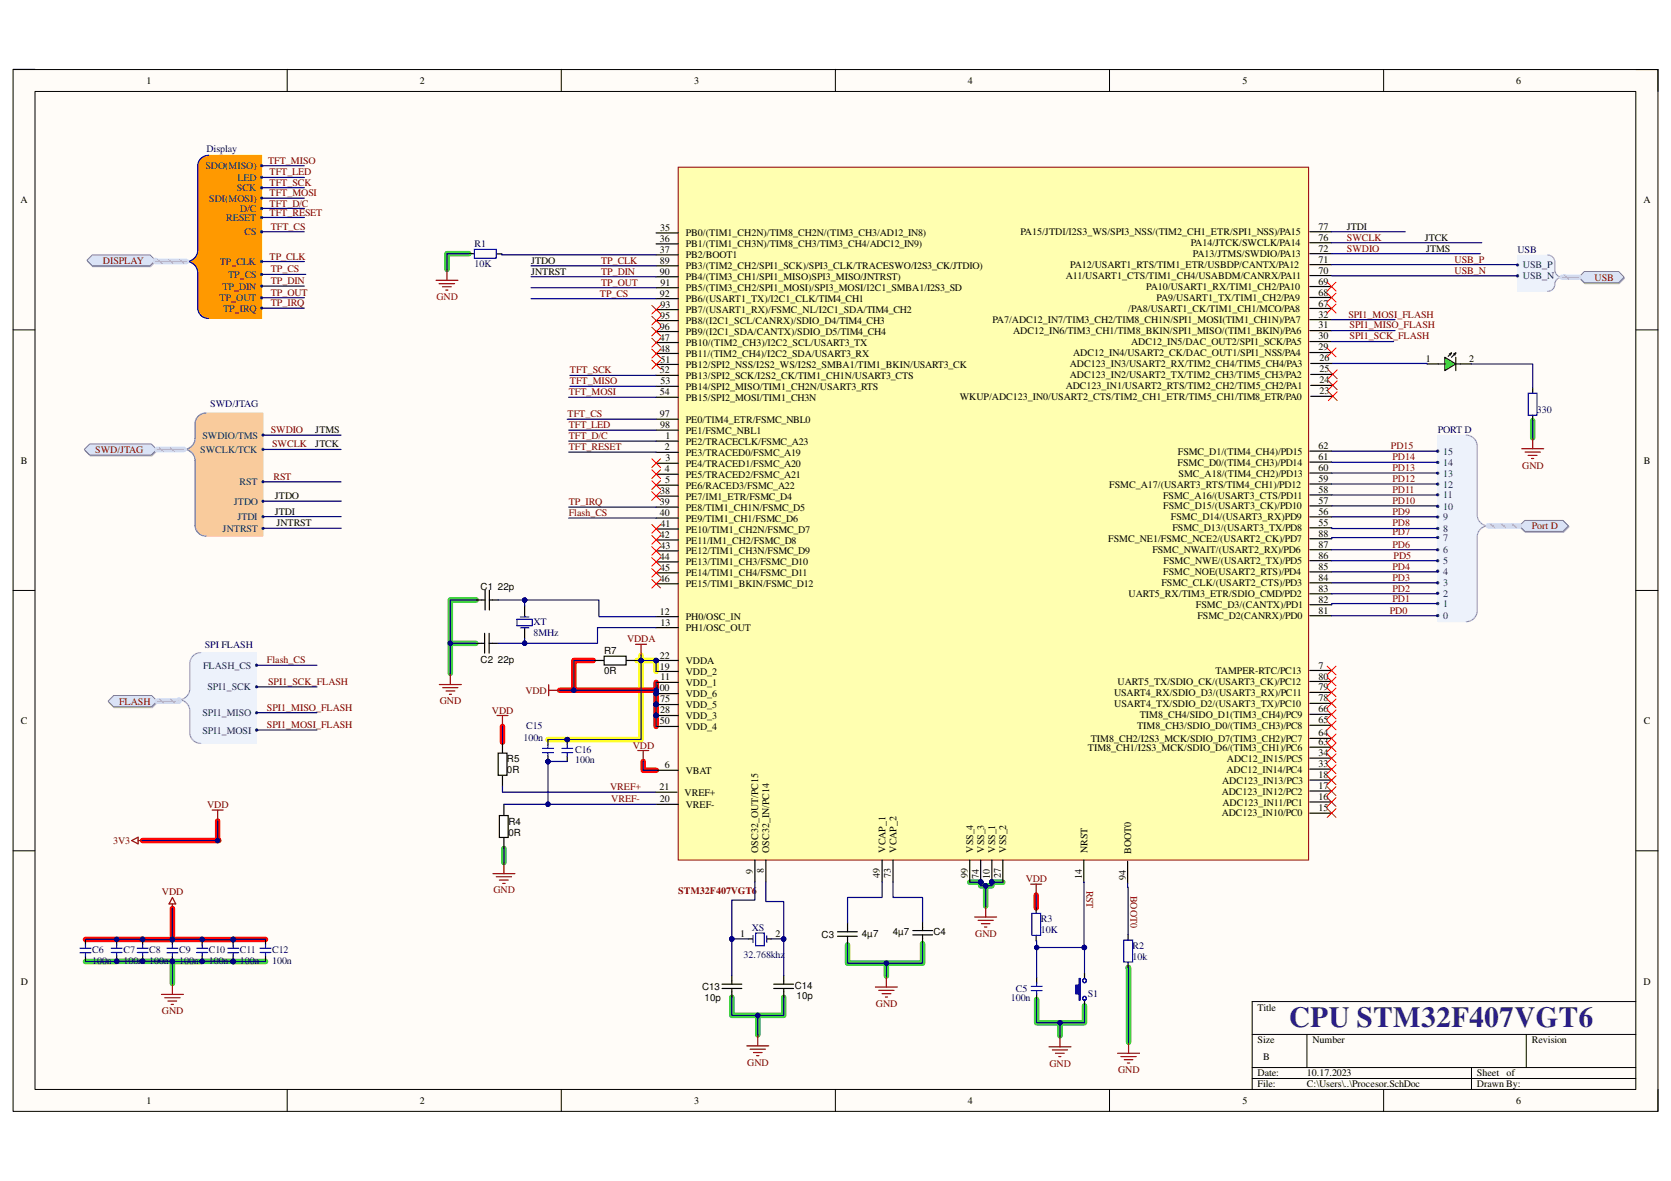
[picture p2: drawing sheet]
<svg xmlns="http://www.w3.org/2000/svg" width="297mm" height="210mm" viewBox="0 0 297 210" stroke-linecap="round" stroke-linejoin="round" font-family="sans-serif">
<defs><g id="words">
<text font-size="5.3" fill="#351c75" x="229.1" y="182.6">CPU STM32F407VGT6</text>
<g font-size="1.8">
<text x="26" y="14.9">1</text>
<text x="74.6" y="14.9">2</text>
<text x="123.4" y="14.9">3</text>
<text x="172" y="14.9">4</text>
<text x="220.8" y="14.9">5</text>
<text x="269.5" y="14.9">6</text>
<text x="3.6" y="36.1">A</text>
<text x="117.3" y="41">35</text>
<text x="121.9" y="42">PB0/(TIM1_CH2N)/TIM8_CH2N/(TIM3_CH3/AD12_IN8)</text>
<text x="181.4" y="41.8">PA15/JTDI/I2S3_WS/SPI3_NSS/(TIM2_CH1_ETR/SPI1_NSS)/PA15</text>
<text x="234.4" y="40.9">77</text>
<text x="239.4" y="40.9">JTDI</text>
<text x="292.1" y="36.1">A</text>
<text x="94.4" y="46.9">JTDO</text>
<text x="117.3" y="46.9">89</text>
<text x="117.3" y="43">36</text>
<text x="117.3" y="45">37</text>
<text x="121.9" y="43.9">PB1/(TIM1_CH3N)/TIM8_CH3/TIM3_CH4/ADC12_IN9)</text>
<text x="121.9" y="45.9">PB2/BOOT1</text>
<text x="121.9" y="47.9">PB3/(TIM2_CH2/SPI1_SCK)/SPI3_CLK/TRACESWO/I2S3_CK/JTDIO)</text>
<text x="190.2" y="47.7">PA12/USART1_RTS/TIM1_ETR/USBDP/CANTX/PA12</text>
<text x="211.7" y="43.8">PA14/JTCK/SWCLK/PA14</text>
<text x="212" y="45.7">PA13/JTMS/SWDIO/PA13</text>
<text x="234.4" y="44.7">72</text>
<text x="234.4" y="42.8">76</text>
<text x="234.4" y="46.7">71</text>
<text x="253.3" y="42.8">JTCK</text>
<text x="253.5" y="44.7">JTMS</text>
<text x="94.4" y="48.9">JNTRST</text>
<text x="117.3" y="52.7">92</text>
<text x="117.3" y="48.9">90</text>
<text x="117.4" y="50.8">91</text>
<text x="121.9" y="53.7">PB6/(USART1_TX)/I2C1_CLK/TIM4_CH1</text>
<text x="121.9" y="51.8">PB5/(TIM3_CH2/SPI1_MOSI)/SPI3_MOSI/I2C1_SMBA1/I2S3_SD</text>
<text x="121.9" y="49.8">PB4/(TIM3_CH1/SPI1_MISO)SPI3_MISO/JNTRST)</text>
<text x="189.4" y="49.6">A11/USART1_CTS/TIM1_CH4/USABDM/CANRX/PA11</text>
<text x="203.7" y="51.6">PA10/USART1_RX/TIM1_CH2/PA10</text>
<text x="205.6" y="53.5">PA9/USART1_TX/TIM1_CH2/PA9</text>
<text x="234.4" y="48.6">70</text>
<text x="234.4" y="52.5">68</text>
<text x="234.4" y="50.6">69</text>
<text x="117.3" y="58.6">96</text>
<text x="117.3" y="56.6">95</text>
<text x="117.4" y="54.7">93</text>
<text x="121.9" y="59.6">PB9/(I2C1_SDA/CANTX)/SDIO_D5/TIM4_CH4</text>
<text x="121.9" y="57.6">PB8/(I2C1_SCL/CANRX)/SDIO_D4/TIM4_CH3</text>
<text x="121.9" y="55.7">PB7/(USART1_RX)/FSMC_NL/I2C1_SDA/TIM4_CH2</text>
<text x="176.4" y="57.4">PA7/ADC12_IN7/TIM3_CH2/TIM8_CH1N/SPI1_MOSI(TIM1_CH1N)/PA7</text>
<text x="180.1" y="59.4">ADC12_IN6/TIM3_CH1/TIM8_BKIN/SPI1_MISO/(TIM1_BKIN)/PA6</text>
<text x="200.6" y="55.5">/PA8/USART1_CK/TIM1_CH1/MCO/PA8</text>
<text x="234.4" y="54.5">67</text>
<text x="234.4" y="58.4">31</text>
<text x="234.4" y="56.4">32</text>
<text x="117.3" y="60.5">47</text>
<text x="117.3" y="62.5">48</text>
<text x="117.4" y="64.4">51</text>
<text x="121.9" y="61.5">PB10/(TIM2_CH3)/I2C2_SCL/USART3_TX</text>
<text x="121.9" y="63.5">PB11/(TIM2_CH4)/I2C2_SDA/USART3_RX</text>
<text x="121.9" y="65.4">PB12/SPI2_NSS/I2S2_WS/I2S2_SMBA1/TIM1_BKIN/USART3_CK</text>
<text x="190.2" y="65.2">ADC123_IN3/USART2_RX/TIM2_CH4/TIM5_CH4/PA3</text>
<text x="190.8" y="63.2">ADC12_IN4/USART2_CK/DAC_OUT1/SPI1_NSS/PA4</text>
<text x="201.1" y="61.3">ADC12_IN5/DAC_OUT2/SPI1_SCK/PA5</text>
<text x="234.4" y="62.3">29</text>
<text x="234.4" y="60.3">30</text>
<text x="234.6" y="64.2">26</text>
<text x="253.4" y="64.3">1</text>
<text x="261.2" y="64.3">2</text>
<text x="117.3" y="70.3">54</text>
<text x="117.3" y="66.4">52</text>
<text x="117.4" y="68.3">53</text>
<text x="121.9" y="71.2">PB15/SPI2_MOSI/TIM1_CH3N</text>
<text x="121.9" y="69.3">PB14/SPI2_MISO/TIM1_CH2N/USART3_RTS</text>
<text x="121.9" y="67.4">PB13/SPI2_SCK/I2S2_CK/TIM1_CH1N/USART3_CTS</text>
<text x="170.6" y="71.1">WKUP/ADC123_IN0/USART2_CTS/TIM2_CH1_ETR/TIM5_CH1/TIM8_ETR/PA0</text>
<text x="189.4" y="69.1">ADC123_IN1/USART2_RTS/TIM2_CH2/TIM5_CH2/PA1</text>
<text x="190.2" y="67.1">ADC123_IN2/USART2_TX/TIM2_CH3/TIM5_CH3/PA2</text>
<text x="234.6" y="66.2">25</text>
<text x="234.6" y="68.1">24</text>
<text x="234.6" y="70.1">23</text>
<text x="56" y="77">JTMS</text>
<text x="117.3" y="74.2">97</text>
<text x="117.3" y="76.1">98</text>
<text x="121.9" y="77.1">PE1/FSMC_NBL1</text>
<text x="121.9" y="75.1">PE0/TIM4_ETR/FSMC_NBL0</text>
<text x="3.7" y="82.4">B</text>
<text x="56" y="79.5">JTCK</text>
<text x="118.2" y="80">2</text>
<text x="118.2" y="83.9">4</text>
<text x="118.3" y="82">3</text>
<text x="118.3" y="78.1">1</text>
<text x="121.9" y="79">PE2/TRACECLK/FSMC_A23</text>
<text x="121.9" y="81">PE3/TRACED0/FSMC_A19</text>
<text x="121.9" y="82.9">PE4/TRACED1/FSMC_A20</text>
<text x="209.3" y="82.8">FSMC_D0/(TIM4_CH3)/PD14</text>
<text x="209.4" y="80.8">FSMC_D1/(TIM4_CH4)/PD15</text>
<text x="234.4" y="79.8">62</text>
<text x="234.4" y="81.8">61</text>
<text x="234.4" y="83.7">60</text>
<text x="292.2" y="82.4">B</text>
<text x="48.8" y="88.7">JTDO</text>
<text x="117.3" y="89.8">39</text>
<text x="117.3" y="87.8">38</text>
<text x="118.2" y="85.9">5</text>
<text x="121.9" y="84.9">PE5/TRACED2/FSMC_A21</text>
<text x="121.9" y="86.8">PE6/RACED3/FSMC_A22</text>
<text x="121.9" y="88.8">PE7/IM1_ETR/FSMC_D4</text>
<text x="197.2" y="86.7">FSMC_A17/(USART3_RTS/TIM4_CH1)/PD12</text>
<text x="206.8" y="88.6">FSMC_A16/(USART3_CTS/PD11</text>
<text x="209.5" y="84.7">SMC_A18/(TIM4_CH2)/PD13</text>
<text x="234.4" y="85.7">59</text>
<text x="234.4" y="87.6">58</text>
<text x="234.4" y="89.6">57</text>
<text x="48.8" y="91.5">JTDI</text>
<text x="49.1" y="93.6">JNTRST</text>
<text x="117.3" y="91.7">40</text>
<text x="117.3" y="95.6">42</text>
<text x="117.4" y="93.7">41</text>
<text x="121.9" y="90.8">PE8/TIM1_CH1N/FSMC_D5</text>
<text x="121.9" y="92.7">PE9/TIM1_CH1/FSMC_D6</text>
<text x="121.9" y="94.7">PE10/TIM1_CH2N/FSMC_D7</text>
<text x="206.8" y="90.6">FSMC_D15/(USART3_CK)/PD10</text>
<text x="208.1" y="92.5">FSMC_D14/(USART3_RX)PD9</text>
<text x="208.4" y="94.4">FSMC_D13/(USART3_TX/PD8</text>
<text x="234.4" y="93.5">55</text>
<text x="234.4" y="91.5">56</text>
<text x="234.4" y="95.4">88</text>
<text x="117.3" y="99.5">44</text>
<text x="117.3" y="101.5">45</text>
<text x="117.4" y="97.6">43</text>
<text x="121.9" y="96.6">PE11/IM1_CH2/FSMC_D8</text>
<text x="121.9" y="98.6">PE12/TIM1_CH3N/FSMC_D9</text>
<text x="121.9" y="100.5">PE13/TIM1_CH3/FSMC_D10</text>
<text x="197" y="96.4">FSMC_NE1/FSMC_NCE2/(USART2_CK)/PD7</text>
<text x="204.8" y="98.3">FSMC_NWAIT/(USART2_RX)/PD6</text>
<text x="206.8" y="100.3">FSMC_NWE/(USART2_TX)/PD5</text>
<text x="234.4" y="99.3">86</text>
<text x="234.4" y="101.3">85</text>
<text x="234.4" y="97.4">87</text>
<text x="117.3" y="103.4">46</text>
<text x="121.9" y="102.4">PE14/TIM1_CH4/FSMC_D11</text>
<text x="121.9" y="104.4">PE15/TIM1_BKIN/FSMC_D12</text>
<text x="200.6" y="106.1">UART5_RX/TIM3_ETR/SDIO_CMD/PD2</text>
<text x="206.5" y="104.2">FSMC_CLK/(USART2_CTS)/PD3</text>
<text x="206.8" y="102.2">FSMC_NOE(USART2_RTS)/PD4</text>
<text x="234.4" y="107.1">82</text>
<text x="234.4" y="103.2">84</text>
<text x="234.4" y="105.2">83</text>
<text x="117.3" y="109.3">12</text>
<text x="117.4" y="111.2">13</text>
<text x="121.9" y="110.2">PH0/OSC_IN</text>
<text x="121.9" y="112.2">PH1/OSC_OUT</text>
<text x="212.6" y="108.1">FSMC_D3/(CANTX)/PD1</text>
<text x="212.8" y="110">FSMC_D2(CANRX)/PD0</text>
<text x="234.4" y="109.1">81</text>
<text x="117.3" y="119">19</text>
<text x="117.3" y="117.1">22</text>
<text x="121.9" y="120">VDD_2</text>
<text x="121.9" y="118">VDDA</text>
<text x="216.1" y="119.8">TAMPER-RTC/PC13</text>
<text x="234.4" y="118.8">7</text>
<text x="116.4" y="122.9">100</text>
<text x="117.3" y="124.8">75</text>
<text x="117.4" y="120.9">11</text>
<text x="121.9" y="121.9">VDD_1</text>
<text x="121.9" y="125.8">VDD_5</text>
<text x="121.9" y="123.9">VDD_6</text>
<text x="198" y="123.7">USART4_RX/SDIO_D3/(USART3_RX)/PC11</text>
<text x="198.1" y="125.6">USART4_TX/SDIO_D2/(USART3_TX)/PC10</text>
<text x="198.7" y="121.8">UART5_TX/SDIO_CK/(USART3_CK)/PC12</text>
<text x="234.4" y="124.7">78</text>
<text x="234.4" y="120.8">80</text>
<text x="234.4" y="122.7">79</text>
<text x="3.7" y="128.7">C</text>
<text x="117.3" y="128.7">50</text>
<text x="117.3" y="126.8">28</text>
<text x="121.9" y="127.8">VDD_3</text>
<text x="121.9" y="129.7">VDD_4</text>
<text x="193.9" y="131.9">TIM8_CH2/I2S3_MCK/SDIO_D7(TIM3_CH2)/PC7</text>
<text x="202.1" y="129.5">TIM8_CH3/SDIO_D0/(TIM3_CH3)/PC8</text>
<text x="202.6" y="127.6">TIM8_CH4/SIDO_D1(TIM3_CH4)/PC9</text>
<text x="234.4" y="130.9">64</text>
<text x="234.4" y="126.6">66</text>
<text x="234.4" y="128.6">65</text>
<text x="292.2" y="128.7">C</text>
<text x="118.2" y="136.6">6</text>
<text x="121.9" y="137.5">VBAT</text>
<text x="193.4" y="133.4">TIM8_CH1/I2S3_MCK/SDIO_D6/(TIM3_CH1)/PC6</text>
<text x="218" y="137.3">ADC12_IN14/PC4</text>
<text x="218.1" y="135.4">ADC12_IN15/PC5</text>
<text x="234.4" y="132.5">63</text>
<text x="234.4" y="134.4">34</text>
<text x="234.4" y="136.4">33</text>
<text x="117.3" y="140.5">21</text>
<text x="117.3" y="142.6">20</text>
<text x="121.7" y="141.4">VREF+</text>
<text x="121.9" y="143.6">VREF-</text>
<text x="217.2" y="141.2">ADC123_IN12/PC2</text>
<text x="217.3" y="139.3">ADC123_IN13/PC3</text>
<text x="217.3" y="143.2">ADC123_IN11/PC1</text>
<text x="234.4" y="138.3">18</text>
<text x="234.4" y="142.2">16</text>
<text x="234.4" y="140.3">17</text>
<text x="217.2" y="145.1">ADC123_IN10/PC0</text>
<text x="234.4" y="144.1">15</text>
<text x="133.8" y="155.3" transform="rotate(-90 133.8 155.3)">9</text>
<text x="134.8" y="151.6" transform="rotate(-90 134.8 151.6)">OSC32_OUT/PC15</text>
<text x="135.8" y="155.2" transform="rotate(-90 135.8 155.2)">8</text>
<text x="136.7" y="151.6" transform="rotate(-90 136.7 151.6)">OSC32_IN/PC14</text>
<text x="157.4" y="151.6" transform="rotate(-90 157.4 151.6)">VCAP_1</text>
<text x="159.3" y="151.6" transform="rotate(-90 159.3 151.6)">VCAP_2</text>
<text x="173" y="151.6" transform="rotate(-90 173 151.6)">VSS_4</text>
<text x="175" y="151.6" transform="rotate(-90 175 151.6)">VSS_3</text>
<text x="176.9" y="151.6" transform="rotate(-90 176.9 151.6)">VSS_1</text>
<text x="178.9" y="151.6" transform="rotate(-90 178.9 151.6)">VSS_2</text>
<text x="193.3" y="151.6" transform="rotate(-90 193.3 151.6)">NRST</text>
<text x="201.1" y="151.7" transform="rotate(-90 201.1 151.7)">BOOT0</text>
<text x="156.4" y="156.1" transform="rotate(-90 156.4 156.1)">49</text>
<text x="158.4" y="156.1" transform="rotate(-90 158.4 156.1)">73</text>
<text x="172" y="156.1" transform="rotate(-90 172 156.1)">99</text>
<text x="174" y="156.2" transform="rotate(-90 174 156.2)">74</text>
<text x="175.9" y="156.2" transform="rotate(-90 175.9 156.2)">10</text>
<text x="177.9" y="156.1" transform="rotate(-90 177.9 156.1)">27</text>
<text x="192.3" y="156.2" transform="rotate(-90 192.3 156.2)">14</text>
<text x="200.1" y="156.3" transform="rotate(-90 200.1 156.3)">94</text>
<text x="131.6" y="166.5">1</text>
<text x="137.9" y="166.5">2</text>
<text x="3.7" y="175">D</text>
<text x="223.6" y="179.6">Title</text>
<text x="292.1" y="175">D</text>
<text x="223.6" y="185.5">Size</text>
<text x="233.3" y="185.5">Number</text>
<text x="272.3" y="185.5">Revision</text>
<text x="223.6" y="191.3">Date:</text>
<text x="224.5" y="188.4">B</text>
<text x="232.3" y="191.3">10.17.2023</text>
<text x="262.5" y="191.3">Sheet</text>
<text x="267.8" y="191.3">of</text>
<text x="26" y="196.2">1</text>
<text x="74.6" y="196.2">2</text>
<text x="123.4" y="196.2">3</text>
<text x="172" y="196.2">4</text>
<text x="220.8" y="196.2">5</text>
<text x="223.6" y="193.3">File:</text>
<text x="232.3" y="193.3">C:\Users\..\Procesor.SchDoc</text>
<text x="262.5" y="193.3">Drawn By:</text>
<text x="269.5" y="196.2">6</text>
</g>
<g font-size="1.8" fill="#000080">
<text x="36.7" y="27.1">Display</text>
<text x="84.3" y="47.5">10K</text>
<text x="84.3" y="44">R1</text>
<text x="269.7" y="45">USB</text>
<text x="37.4" y="72.4">SWD/JTAG</text>
<text x="255.6" y="77">PORT D</text>
<text x="273.2" y="73.4">330</text>
<text x="94.8" y="113">8MHz</text>
<text x="94.8" y="111.1">XT</text>
<text x="36.4" y="115.2">SPI FLASH</text>
<text x="93" y="131.8">100n</text>
<text x="93.5" y="129.5">C15</text>
<text x="102.2" y="135.7">100n</text>
<text x="102.2" y="133.9">C16</text>
<text x="133.6" y="165.5">XS</text>
<text x="185" y="165.9">10K</text>
<text x="185" y="164">R3</text>
<text x="16.4" y="171.3">100n</text>
<text x="16.4" y="169.4">C6</text>
<text x="21.9" y="171.3">100n 100n</text>
<text x="21.9" y="169.3">C7</text>
<text x="26.5" y="169.3">C8</text>
<text x="31.8" y="171.3">100n</text>
<text x="31.8" y="169.4">C9</text>
<text x="37.1" y="171.3">100n</text>
<text x="37.1" y="169.3">C10</text>
<text x="42.6" y="171.3">100n</text>
<text x="42.6" y="169.4">C11</text>
<text x="48.4" y="169.3">C12</text>
<text x="48.4" y="171.3">100n</text>
<text x="132.2" y="170.2">32.768khz</text>
<text x="201.3" y="170.6">10k</text>
<text x="201.3" y="168.7">R2</text>
<text x="179.7" y="178">100n</text>
<text x="180.6" y="176.4">C5</text>
<text x="193.4" y="177.2">S1</text>
</g>
<g font-size="1.8" fill="#800000">
<text x="47.7" y="29.1">TFT_MISO</text>
<text x="47.9" y="31.2">TFT_LED</text>
<text x="47.9" y="33">TFT_SCK</text>
<text x="47.9" y="34.8">TFT_MOSI</text>
<text x="47.9" y="36.7">TFT_D/C</text>
<text x="47.9" y="38.3">TFT_RESET</text>
<text x="48.1" y="40.9">TFT_CS</text>
<text x="18.3" y="46.9">DISPLAY</text>
<text x="47.9" y="46.1">TP_CLK</text>
<text x="106.8" y="46.9">TP_CLK</text>
<text x="239.4" y="42.8">SWCLK</text>
<text x="239.4" y="44.7">SWDIO</text>
<text x="258.6" y="46.7">USB_P</text>
<text x="48.1" y="48.4">TP_CS</text>
<text x="48.1" y="50.5">TP_DIN</text>
<text x="48.1" y="52.6">TP_OUT</text>
<text x="106.6" y="52.7">TP_CS</text>
<text x="106.8" y="48.9">TP_DIN</text>
<text x="106.8" y="50.8">TP_OUT</text>
<text x="258.6" y="48.7">USB_N</text>
<text x="283.5" y="49.9">USB</text>
<text x="48.1" y="54.4">TP_IRQ</text>
<text x="239.7" y="56.4">SPI1_MOSI_FLASH</text>
<text x="239.9" y="58.4">SPI1_MISO_FLASH</text>
<text x="239.9" y="60.3">SPI1_SCK_FLASH</text>
<text x="101.1" y="70.3">TFT_MOSI</text>
<text x="101.3" y="68.3">TFT_MISO</text>
<text x="101.3" y="66.4">TFT_SCK</text>
<text x="48.1" y="77">SWDIO</text>
<text x="100.9" y="74.2">TFT_CS</text>
<text x="101.1" y="76.1">TFT_LED</text>
<text x="16.9" y="80.5">SWD/JTAG</text>
<text x="48.4" y="79.5">SWCLK</text>
<text x="101.1" y="78.1">TFT_D/C</text>
<text x="101.1" y="80">TFT_RESET</text>
<text x="247.3" y="79.8">PD15</text>
<text x="247.5" y="81.8">PD14</text>
<text x="247.5" y="83.7">PD13</text>
<text x="270.6" y="83.3">GND</text>
<text x="48.6" y="85.3">RST</text>
<text x="101.1" y="89.8">TP_IRQ</text>
<text x="247.5" y="85.7">PD12</text>
<text x="247.5" y="87.6">PD11</text>
<text x="247.5" y="89.6">PD10</text>
<text x="101.1" y="91.7">Flash_CS</text>
<text x="247.5" y="91.5">PD9</text>
<text x="247.5" y="93.6">PD8</text>
<text x="247.5" y="95.2">PD7</text>
<text x="272.3" y="94.1">Port D</text>
<text x="247.5" y="97.4">PD6</text>
<text x="247.5" y="101.3">PD4</text>
<text x="247.7" y="99.3">PD5</text>
<text x="247.5" y="103.3">PD3</text>
<text x="247.5" y="105.2">PD2</text>
<text x="247.5" y="106.9">PD1</text>
<text x="247.1" y="109.1">PD0</text>
<text x="47.5" y="117.9">Flash_CS</text>
<text x="111.5" y="114.2">VDDA</text>
<text x="21.2" y="125.2">FLASH</text>
<text x="47.7" y="121.7">SPI1_SCK_FLASH</text>
<text x="78.2" y="125.2">GND</text>
<text x="93.4" y="123.3">VDD</text>
<text x="47.5" y="126.3">SPI1_MISO_FLASH</text>
<text x="47.5" y="129.4">SPI1_MOSI_FLASH</text>
<text x="87.5" y="126.8">VDD</text>
<text x="112.5" y="133.1">VDD</text>
<text x="36.8" y="143.6">VDD</text>
<text x="108.5" y="140.5">VREF+</text>
<text x="108.7" y="142.6">VREF-</text>
<text x="20.1" y="150">3V3</text>
<text x="28.8" y="159.1">VDD</text>
<text x="87.7" y="158.8">GND</text>
<text x="120.6" y="159">STM32F407VGT6</text>
<text x="182.3" y="156.8">VDD</text>
<text x="193.1" y="158.3" transform="rotate(90 193.1 158.3)">RST</text>
<text x="201" y="159.3" transform="rotate(90 201 159.3)">BOOT0</text>
<text x="173.4" y="166.5">GND</text>
<text x="155.7" y="179">GND</text>
<text x="28.8" y="180.3">GND</text>
<text x="132.8" y="189.4">GND</text>
<text x="186.6" y="189.6">GND</text>
<text x="198.8" y="190.7">GND</text>
</g>
<g font-size="1.8" fill="#003a70">
<text x="36.5" y="30.1">SDO(MISO)</text>
<text x="37.2" y="35.8">SDI(MOSI)</text>
<text x="42.1" y="34">SCK</text>
<text x="42.2" y="32.1">LED</text>
<text x="40.2" y="39.3">RESET</text>
<text x="42.7" y="37.7">D/C</text>
<text x="43.5" y="41.8">CS</text>
<text x="39.1" y="47.1">TP_CLK</text>
<text x="270.7" y="47.7">USB_P</text>
<text x="39" y="53.6">TP_OUT</text>
<text x="39.5" y="51.5">TP_DIN</text>
<text x="40.6" y="49.4">TP_CS</text>
<text x="270.7" y="49.7">USB_N</text>
<text x="39.7" y="55.4">TP_IRQ</text>
<text x="36" y="78">SWDIO/TMS</text>
<text x="35.6" y="80.5">SWCLK/TCK</text>
<text x="256.5" y="80.8">15</text>
<text x="256.5" y="82.8">14</text>
<text x="41.6" y="89.7">JTDO</text>
<text x="42.6" y="86.2">RST</text>
<text x="256.5" y="84.7">13</text>
<text x="256.5" y="86.7">12</text>
<text x="256.5" y="88.6">11</text>
<text x="39.6" y="94.5">JNTRST</text>
<text x="42.2" y="92.5">JTDI</text>
<text x="256.5" y="90.6">10</text>
<text x="256.5" y="92.5">9</text>
<text x="256.5" y="94.5">8</text>
<text x="256.5" y="96.1">7</text>
<text x="256.5" y="98.3">6</text>
<text x="256.5" y="100.3">5</text>
<text x="256.5" y="102.2">4</text>
<text x="256.5" y="104.2">3</text>
<text x="256.5" y="106">2</text>
<text x="256.5" y="107.9">1</text>
<text x="256.5" y="110">0</text>
<text x="36.1" y="118.9">FLASH_CS</text>
<text x="36.9" y="122.7">SPI1_SCK</text>
<text x="36" y="127.3">SPI1_MISO</text>
<text x="36" y="130.4">SPI1_MOSI</text>
</g>
<text font-size="1.8" fill="#980000" x="77.6" y="53.4">GND</text>
<g font-size="1.7">
<text x="85.4" y="104.8">C1</text>
<text x="88.5" y="104.8">22p</text>
<text x="85.4" y="117.8">C2</text>
<text x="88.5" y="117.8">22p</text>
<text x="107.4" y="119.8">0R</text>
<text x="107.4" y="116.3">R7</text>
<text x="90.1" y="137.5">0R</text>
<text x="90.1" y="135.5">R5</text>
<text x="90.4" y="148.5">0R</text>
<text x="90.4" y="146.6">R4</text>
<text x="146" y="166.8">C3</text>
<text x="153.2" y="166.5">4µ7</text>
<text x="158.7" y="166.2">4µ7</text>
<text x="165.9" y="166.2">C4</text>
<text x="124.8" y="176">C13</text>
<text x="125.3" y="177.8">10p</text>
<text x="141.3" y="175.7">C14</text>
<text x="141.6" y="177.6">10p</text>
</g>
</g></defs>
<path d="M2.3 12.4h292.4v185.1h-292.4z" fill-rule="evenodd" fill="#fffcf8"/>
<path d="M2.3 12.4h292.4v185.1h-292.4z" fill="none" stroke="#000" stroke-width=".18"/>
<path d="M6.2 16.3h284.6v177.3h-284.6z" fill-rule="evenodd" fill="#fffcf8"/>
<g fill="none" stroke="#000" stroke-width=".18">
<path d="M2.3 12.3h3.9M6.2 16.3h284.6v177.3h-284.6zM51.1 12.3v3.9M99.8 12.3v4M148.5 12.3v4M197.2 12.4v3.9M246 12.4v3.9M290.8 12.4h3.9v3.9M2.3 58.6h3.9M290.8 58.6h3.9M2.3 104.9h3.9M290.8 104.9h3.9"/>
<path d="M2.3 151.2h3.9M290.8 151.2h3.9M290.8 178h-68.2v15.6M51.1 193.6v3.9M99.8 193.6v3.9M148.5 193.6v3.9M197.2 193.6v3.9M222.6 183.9h68.2M222.6 189.7h68.2M222.6 191.7h68.2M232.3 183.9v5.8M246 193.6v3.9"/>
<path d="M261.6 189.7v3.9M271.3 183.9v5.8M294.7 193.6v3.9"/>
</g>
<g fill="none" stroke="#2bce2b" stroke-width=".97">
<path d="M272.5 74.8v3M84.6 114.3h-4.6v5.4M84.7 106.6h-4.7v7.7M89.6 150.8v2.5M172.4 156.8h1.9v.6h2v-.6h2M175.2 157.4v3.6M30.6 170.9v3.9M47.2 170.9h-32M130.1 177.2v3.3h9.2v-3.3M157.6 171.2v2.3M164 167.7v3.5h-13.3v-3.3M184.3 177.6v4.2h8.5v-3"/>
<path d="M200.5 172l.1 13.3M134.7 180.5v3.4M188.4 181.8v2.3"/>
</g>
<path d="M83.4 45.1h-3.9v2.8" fill="none" stroke="#2bce2b" stroke-width=".98"/>
<path d="M105.4 117.4h-3.4v5.3h-2.5M89.3 129.1v2.8M102 122.7h14.6M114.3 135.3v1.6h2.4M116.6 121.3v7.8M25.4 149.4h13.3M38.7 145.9v3.5h.2M184.2 159.1v2.3M30.6 161.5v5.5h-15.4M30.6 167h16.6" fill="none" stroke="#f00" stroke-width=".97"/>
<path d="M113.2 117.4h.8M114 117.4v14h-16.6M114 117.4h2.6v1.9M114 116.5v.9" fill="none" stroke="#ff0" stroke-width=".97"/>
<g fill="none" stroke="#800000" stroke-width=".21">
<path d="M80 119.7v2M78.1 121.7h3.9M78.7 122.2h2.7M79.3 122.8h1.6M79.9 123.4h.4M97.5 121.7v2M97.5 122.7h2M155.6 175.4h3.9M156.2 176h2.7M156.8 176.6h1.6M157.4 177.2h.4M157.6 173.5v1.9"/>
<path d="M173.3 163h3.9M173.9 163.6h2.7M174.5 164.2h1.5M175 164.8h.4M175.2 161v2M198.7 187.2h3.9M199.3 187.8h2.7M199.9 188.3h1.5M200.4 188.9h.4M200.6 185.3v1.9"/>
</g>
<g fill="none" stroke="#000" stroke-width=".21">
<path d="M83.4 45.1h.9M88.2 45.1h1M84.6 114.3h1.5M84.7 106.6h1.5M86.1 112.6v3.5M86.2 104.9v3.5M86.9 114.3h1.6M86.9 112.6v3.5M87 104.9v3.5M87 106.6h1.6M93.3 107.7v1.9M93.3 111.6v1.9"/>
<path d="M148.9 165.6h3.5M148.9 166.4h3.5M150.7 164v1.6M150.7 166.4v1.5M192.8 172.9v1M192.8 177.8v1M200.5 166.1v1M200.5 171v1"/>
</g>
<path d="M84.3 44.3h3.9v1.6h-3.9zM91.9 110.1h2.7v1.1h-2.7zM92.5 111.6h1.5M92.5 109.6h1.5M199.8 167.1h1.5v3.9h-1.5z" fill="none" stroke="#00f" stroke-width=".21"/>
<path d="M77.5 49.8h3.9M78.1 50.4h2.7M78.7 51h1.5M79.2 51.6h.4M79.5 47.9v1.9" fill="none" stroke="#980000" stroke-width=".21"/>
<path d="M191.8 173.9h.2v3.9h-.2v-1.1h-.6v-1.6h.6z" fill-rule="evenodd" fill="#00f"/>
<g fill="none" stroke="#00f" stroke-width=".21">
<path d="M14.2 168.5h2M14.2 169.3h2M15.2 168v.5M15.2 169.3v.6M183.3 175.3h1.9M183.3 176.1h1.9M184.3 174.7v.6M184.3 176.1v.6M191.8 173.9h.2v3.9h-.2v-1.1h-.6v-1.6h.6z"/>
<circle cx="192.8" cy="174.3" r=".35"/>
<circle cx="192.8" cy="177.4" r=".34"/>
</g>
<path d="M186.5 186.1h3.9M187.1 186.6h2.7M187.6 187.2h1.6M188.2 187.8h.4M188.4 184.1v2" fill="none" stroke="#800000" stroke-width=".21"/>
<path d="M15.2 167v1M15.2 169.9v1M162.3 166.2h3.5M162.3 165.4h3.5M164 163.8v1.6M164 166.2v1.5M184.3 173.7v1M184.3 176.7v.9" fill="none" stroke="#000" stroke-width=".21"/>
<circle cx="20.7" cy="170.9" r=".38" fill="#000080"/>
<circle cx="20.7" cy="170.9" r=".38" fill="none" stroke="#000080" stroke-width=".18"/>
<circle cx="20.7" cy="167" r=".38" fill="#000080"/>
<circle cx="20.7" cy="167" r=".38" fill="none" stroke="#000080" stroke-width=".18"/>
<path d="M20.7 169.9v1" fill="none" stroke="#000" stroke-width=".21"/>
<circle cx="20.7" cy="170.9" r=".38" fill="#000080"/>
<circle cx="20.7" cy="170.9" r=".38" fill="none" stroke="#000080" stroke-width=".18"/>
<path d="M20.7 167v.9" fill="none" stroke="#000" stroke-width=".21"/>
<circle cx="20.7" cy="167" r=".38" fill="#000080"/>
<circle cx="20.7" cy="167" r=".38" fill="none" stroke="#000080" stroke-width=".18"/>
<path d="M19.8 168.5h1.9M19.8 169.3h1.9M20.7 167.9v.6M20.7 169.3v.6" fill="none" stroke="#00f" stroke-width=".21"/>
<circle cx="25.3" cy="170.9" r=".4" fill="#000080"/>
<circle cx="25.3" cy="170.9" r=".4" fill="none" stroke="#000080" stroke-width=".18"/>
<circle cx="25.3" cy="167" r=".4" fill="#000080"/>
<circle cx="25.3" cy="167" r=".4" fill="none" stroke="#000080" stroke-width=".18"/>
<path d="M25.4 169.9v1" fill="none" stroke="#000" stroke-width=".21"/>
<circle cx="25.3" cy="170.9" r=".4" fill="#000080"/>
<circle cx="25.3" cy="170.9" r=".4" fill="none" stroke="#000080" stroke-width=".18"/>
<path d="M25.4 167v.9" fill="none" stroke="#000" stroke-width=".21"/>
<circle cx="25.3" cy="167" r=".4" fill="#000080"/>
<circle cx="25.3" cy="167" r=".4" fill="none" stroke="#000080" stroke-width=".18"/>
<path d="M24.4 168.5h1.9M24.4 169.3h1.9M25.4 167.9v.6M25.4 169.3v.6" fill="none" stroke="#00f" stroke-width=".21"/>
<circle cx="30.7" cy="170.9" r=".39" fill="#000080"/>
<circle cx="30.7" cy="170.9" r=".39" fill="none" stroke="#000080" stroke-width=".18"/>
<circle cx="30.7" cy="167" r=".39" fill="#000080"/>
<circle cx="30.7" cy="167" r=".39" fill="none" stroke="#000080" stroke-width=".18"/>
<path d="M30.6 169.9v1" fill="none" stroke="#000" stroke-width=".21"/>
<circle cx="30.7" cy="170.9" r=".39" fill="#000080"/>
<circle cx="30.7" cy="170.9" r=".39" fill="none" stroke="#000080" stroke-width=".18"/>
<path d="M30.6 167v1" fill="none" stroke="#000" stroke-width=".21"/>
<circle cx="30.7" cy="167" r=".39" fill="#000080"/>
<circle cx="30.7" cy="167" r=".39" fill="none" stroke="#000080" stroke-width=".18"/>
<path d="M29.7 168.5h1.9M29.7 169.3h1.9M30.6 168v.5M30.6 169.3v.6" fill="none" stroke="#00f" stroke-width=".21"/>
<circle cx="35.9" cy="170.9" r=".38" fill="#000080"/>
<circle cx="35.9" cy="170.9" r=".38" fill="none" stroke="#000080" stroke-width=".18"/>
<circle cx="35.9" cy="167" r=".38" fill="#000080"/>
<circle cx="35.9" cy="167" r=".38" fill="none" stroke="#000080" stroke-width=".18"/>
<path d="M35.9 169.9v1" fill="none" stroke="#000" stroke-width=".21"/>
<circle cx="35.9" cy="170.9" r=".38" fill="#000080"/>
<circle cx="35.9" cy="170.9" r=".38" fill="none" stroke="#000080" stroke-width=".18"/>
<path d="M35.9 167v.9" fill="none" stroke="#000" stroke-width=".21"/>
<circle cx="35.9" cy="167" r=".38" fill="#000080"/>
<circle cx="35.9" cy="167" r=".38" fill="none" stroke="#000080" stroke-width=".18"/>
<path d="M35 168.5h1.9M35 169.3h1.9M35.9 167.9v.6M35.9 169.3v.6" fill="none" stroke="#00f" stroke-width=".21"/>
<circle cx="41.5" cy="170.9" r=".39" fill="#000080"/>
<circle cx="41.5" cy="170.9" r=".39" fill="none" stroke="#000080" stroke-width=".18"/>
<circle cx="41.5" cy="167" r=".4" fill="#000080"/>
<circle cx="41.5" cy="167" r=".4" fill="none" stroke="#000080" stroke-width=".18"/>
<path d="M41.4 169.9v1" fill="none" stroke="#000" stroke-width=".21"/>
<circle cx="41.5" cy="170.9" r=".39" fill="#000080"/>
<circle cx="41.5" cy="170.9" r=".39" fill="none" stroke="#000080" stroke-width=".18"/>
<path d="M41.4 167v1" fill="none" stroke="#000" stroke-width=".21"/>
<circle cx="41.5" cy="167" r=".4" fill="#000080"/>
<circle cx="41.5" cy="167" r=".4" fill="none" stroke="#000080" stroke-width=".18"/>
<path d="M40.5 168.5h1.9M40.5 169.3h1.9M41.4 168v.5M41.4 169.3v.6M46.2 168.5h2M46.2 169.3h2M47.2 167.9v.6M47.2 169.3v.6" fill="none" stroke="#00f" stroke-width=".21"/>
<path d="M47.2 167v.9M47.2 169.9v1" fill="none" stroke="#000" stroke-width=".21"/>
<path d="M30.6 159.5l.6 1.2h-1.1zM28.7 176.7h3.9M29.3 177.3h2.7M29.8 177.9h1.6M30.4 178.5h.4M30.6 160.7v.8M30.6 174.8v1.9" fill="none" stroke="#800000" stroke-width=".21"/>
<path d="M34.9 74.4l.7-.7 1-.3h10.1v21.9h-10.1l-1-.3-.7-.7-.2-1v-12l-.5-.8-1-.6 1-.7 .5-.8v-3z" fill-rule="evenodd" fill="#f9cb9c"/>
<path d="M34.9 74.4l.7-.7 1-.3h10.1v21.9h-10.1l-1-.3-.7-.7-.2-1v-12l-.5-.8-1-.6 1-.7 .5-.8v-3z" fill="none" stroke="#f9cb9c" stroke-width=".18"/>
<path d="M36.6 73.4a1.94 1.94 0 0 0-1.9 2v2.5a1.97 1.97 0 0 1-2 2 1.94 1.94 0 0 1 2 1.9v11.5a1.94 1.94 0 0 0 1.9 2" fill="none" stroke="#4a86e8" stroke-width=".21"/>
<path d="M46.6 77.2h.3v.3h-.3z" fill-rule="evenodd" fill="#003a70"/>
<path d="M46.6 77.2h.3v.3h-.3z" fill="none" stroke="#003a70" stroke-width=".18"/>
<path d="M46.6 79.7h.3v.3h-.3z" fill-rule="evenodd" fill="#003a70"/>
<path d="M46.6 79.7h.3v.3h-.3z" fill="none" stroke="#003a70" stroke-width=".18"/>
<path d="M46.6 85.5h.3v.3h-.3z" fill-rule="evenodd" fill="#003a70"/>
<path d="M46.6 85.5h.3v.3h-.3z" fill="none" stroke="#003a70" stroke-width=".18"/>
<path d="M46.6 89h.3v.2h-.3z" fill-rule="evenodd" fill="#003a70"/>
<path d="M46.6 89h.3v.2h-.3z" fill="none" stroke="#003a70" stroke-width=".18"/>
<path d="M46.6 91.7h.3v.3h-.3z" fill-rule="evenodd" fill="#003a70"/>
<path d="M46.6 91.7h.3v.3h-.3z" fill="none" stroke="#003a70" stroke-width=".18"/>
<path d="M46.6 93.8h.3v.2h-.3z" fill-rule="evenodd" fill="#003a70"/>
<path d="M46.6 93.8h.3v.2h-.3z" fill="none" stroke="#003a70" stroke-width=".18"/>
<path d="M15.1 80.1l.9-1h11l1 1-1 .9h-11z" fill-rule="evenodd" fill="#bac0ca"/>
<path d="M15.1 80.1l.9-1h11l1 1-1 .9h-11z" fill="none" stroke="#a6acb6" stroke-width=".18"/>
<path d="M15 79.9l1-1h10.9l1 1-1 1h-10.9z" fill-rule="evenodd" fill="#d5e4ff"/>
<path d="M15 79.9l1-1h10.9l1 1-1 1h-10.9z" fill="none" stroke="#70809b" stroke-width=".18"/>
<path d="M184.2 161.4v.9M184.2 166.2v1" fill="none" stroke="#000" stroke-width=".21"/>
<path d="M183.4 162.3h1.6v3.9h-1.6z" fill="none" stroke="#00f" stroke-width=".21"/>
<path d="M183.2 157.1h2M184.2 157.1v2" fill="none" stroke="#800000" stroke-width=".21"/>
<circle cx="176.3" cy="156.8" r=".41" fill="#000080"/>
<circle cx="176.3" cy="156.8" r=".41" fill="none" stroke="#000080" stroke-width=".18"/>
<circle cx="116.6" cy="117.4" r=".4" fill="#000080"/>
<circle cx="116.6" cy="117.4" r=".4" fill="none" stroke="#000080" stroke-width=".18"/>
<circle cx="116.6" cy="127.2" r=".4" fill="#000080"/>
<circle cx="116.6" cy="127.2" r=".4" fill="none" stroke="#000080" stroke-width=".18"/>
<circle cx="116.6" cy="125.2" r=".4" fill="#000080"/>
<circle cx="116.6" cy="125.2" r=".4" fill="none" stroke="#000080" stroke-width=".18"/>
<circle cx="174.3" cy="156.8" r=".4" fill="#000080"/>
<circle cx="174.3" cy="156.8" r=".4" fill="none" stroke="#000080" stroke-width=".18"/>
<circle cx="116.6" cy="123.3" r=".4" fill="#000080"/>
<circle cx="116.6" cy="123.3" r=".4" fill="none" stroke="#000080" stroke-width=".18"/>
<path d="M120.6 29.7h112v123.2h-112z" fill-rule="evenodd" fill="#ffffb0"/>
<path d="M120.6 29.7h112v123.2h-112z" fill="none" stroke="#800000" stroke-width=".18"/>
<path d="M116.6 78.4h4M116.6 80.4h4M116.6 82.3h4M116.6 84.3h4M116.6 86.2h4M232.8 119.2h3.9M116.6 136.9h4M134.2 152.9v3.9M136.1 152.9v3.9M176.3 152.9v3.9" fill="none" stroke="#000" stroke-width=".21"/>
<circle cx="176.3" cy="156.8" r=".41" fill="#000080"/>
<circle cx="176.3" cy="156.8" r=".41" fill="none" stroke="#000080" stroke-width=".18"/>
<path d="M116.6 109.6h4M116.6 111.5h4M116.6 119.3h4M116.6 117.4h4M116.6 121.3h4M232.8 138.6h3.9M116.5 140.8h3.9M116.6 143h4M192.7 152.9v3.9M232.8 144.5h3.9M232.8 142.5h3.9M232.8 140.6h3.9" fill="none" stroke="#000" stroke-width=".21"/>
<circle cx="116.6" cy="117.4" r=".4" fill="#000080"/>
<circle cx="116.6" cy="117.4" r=".4" fill="none" stroke="#000080" stroke-width=".18"/>
<path d="M233 70.4h3.9M233 68.5h3.9M233 66.5h3.9M233 64.6h3.9M116.6 127.2h4M178.3 152.9v3.9" fill="none" stroke="#000" stroke-width=".21"/>
<circle cx="116.6" cy="127.2" r=".4" fill="#000080"/>
<circle cx="116.6" cy="127.2" r=".4" fill="none" stroke="#000080" stroke-width=".18"/>
<g fill="none" stroke="#000" stroke-width=".21">
<path d="M116.6 41.4h4M116.6 43.3h4M116.6 45.3h4M232.8 58.8h3.9M232.8 56.8h3.9M116.6 60.9h4M116.6 62.8h4M232.8 62.7h3.9M232.8 60.7h3.9M116.6 88.2h4M116.6 90.1h4M116.6 92.1h4"/>
<path d="M116.6 94h4M116.6 96h4M116.6 97.9h4M116.6 99.9h4M116.6 101.8h4M116.6 103.8h4M116.6 129.1h4M116.6 125.2h4M232.8 136.7h3.9M232.8 134.7h3.9M156.8 152.9v3.9"/>
</g>
<circle cx="116.6" cy="125.2" r=".4" fill="#000080"/>
<circle cx="116.6" cy="125.2" r=".4" fill="none" stroke="#000080" stroke-width=".18"/>
<path d="M174.3 152.9v3.9" fill="none" stroke="#000" stroke-width=".21"/>
<circle cx="174.3" cy="156.8" r=".4" fill="#000080"/>
<circle cx="174.3" cy="156.8" r=".4" fill="none" stroke="#000080" stroke-width=".18"/>
<g fill="none" stroke="#000" stroke-width=".21">
<path d="M232.8 45.1h3.9M232.8 47h3.9M232.8 49h3.9M232.8 50.9h3.9M232.8 52.9h3.9M232.8 54.8h3.9M116.6 70.6h4M116.6 68.7h4M116.6 66.7h4M116.6 64.8h4M232.8 80.2h3.9M232.8 82.1h3.9"/>
<path d="M232.8 84.1h3.9M232.8 86h3.9M232.8 88h3.9M232.8 89.9h3.9M232.8 91.9h3.9M232.8 93.8h3.9M116.6 123.3h4M232.8 127h3.9M232.8 128.9h3.9M232.8 131.2h3.9M232.8 132.8h3.9M158.7 152.9v3.9"/>
</g>
<circle cx="116.6" cy="123.3" r=".4" fill="#000080"/>
<circle cx="116.6" cy="123.3" r=".4" fill="none" stroke="#000080" stroke-width=".18"/>
<g fill="none" stroke="#000" stroke-width=".21">
<path d="M116.6 58.9h4M116.6 57h4M116.6 55h4M116.6 53.1h4M116.6 51.1h4M116.6 49.2h4M116.6 47.2h4M232.8 41.2h3.9M232.8 43.1h3.9M116.6 76.5h4M116.6 74.5h4M232.8 95.8h3.9"/>
<path d="M232.8 97.7h3.9M232.8 99.7h3.9M232.8 101.6h3.9M232.8 103.6h3.9M232.8 105.5h3.9M232.8 107.5h3.9M232.8 109.4h3.9M232.8 121.1h3.9M232.8 123.1h3.9M232.8 125h3.9M89.6 143v1.9M89.6 148.8v2"/>
<path d="M172.4 152.9v3.9M200.4 153.1v3.9M128.4 175.7h3.5M128.4 174.9h3.5M130.1 173.4v1.5M130.1 175.7v1.5M137.5 175.7h3.6M137.5 174.9h3.6M139.3 173.4v1.5M139.3 175.7v1.5"/>
</g>
<path d="M132.8 185.9h3.8M133.3 186.5h2.8M133.9 187.1h1.6M134.5 187.6h.4M134.7 183.9v2" fill="none" stroke="#800000" stroke-width=".21"/>
<path d="M235.9 50.2l1.6 1.5M235.9 52.1l1.6 1.6M235.9 54.1l1.6 1.5M237.5 50.2l-1.6 1.5M237.5 52.1l-1.6 1.6M237.5 54.1l-1.6 1.5M236.1 65.7l1.6 1.6M236.1 67.7l1.6 1.6M236.1 69.6l1.6 1.6M237.7 65.7l-1.6 1.6M237.7 67.7l-1.6 1.6M237.7 69.6l-1.6 1.6" fill="none" stroke="#f00" stroke-width=".18"/>
<path d="M88.8 144.9h1.5v3.9h-1.5z" fill-rule="evenodd" fill="#fff"/>
<path d="M89.3 131.9v2M89.3 137.8v1.9M88.8 144.9h1.5v3.9h-1.5z" fill="none" stroke="#000" stroke-width=".21"/>
<path d="M87.6 155.3h3.9M88.2 155.8h2.7M88.8 156.4h1.5M89.4 157h.4M89.6 153.3v2" fill="none" stroke="#800000" stroke-width=".21"/>
<path d="M88.6 133.9h1.5v3.9h-1.5z" fill-rule="evenodd" fill="#fff"/>
<path d="M105.4 117.4h2M111.3 117.4h1.9M88.6 133.9h1.5v3.9h-1.5z" fill="none" stroke="#000" stroke-width=".21"/>
<path d="M88.3 127.2h2M89.3 127.2v1.9" fill="none" stroke="#800000" stroke-width=".21"/>
<path d="M107.4 116.6h3.9v1.6h-3.9z" fill-rule="evenodd" fill="#fff"/>
<path d="M107.4 116.6h3.9v1.6h-3.9z" fill="none" stroke="#000" stroke-width=".21"/>
<circle cx="100.8" cy="131.4" r=".39" fill="#000080"/>
<circle cx="100.8" cy="131.4" r=".39" fill="none" stroke="#000080" stroke-width=".18"/>
<path d="M100.8 131.4v1M100.8 134.4v.9" fill="none" stroke="#000" stroke-width=".21"/>
<circle cx="100.8" cy="131.4" r=".39" fill="#000080"/>
<circle cx="100.8" cy="131.4" r=".39" fill="none" stroke="#000080" stroke-width=".18"/>
<path d="M99.9 133h1.9M99.9 133.8h1.9M100.8 132.4v.6M100.8 133.8v.6" fill="none" stroke="#00f" stroke-width=".21"/>
<circle cx="97.4" cy="135.4" r=".39" fill="#000080"/>
<circle cx="97.4" cy="135.4" r=".39" fill="none" stroke="#000080" stroke-width=".18"/>
<path d="M97.4 134.4v.9" fill="none" stroke="#000" stroke-width=".21"/>
<circle cx="97.4" cy="135.4" r=".39" fill="#000080"/>
<circle cx="97.4" cy="135.4" r=".39" fill="none" stroke="#000080" stroke-width=".18"/>
<path d="M97.4 131.4v1" fill="none" stroke="#000" stroke-width=".21"/>
<path d="M96.4 133h2M96.4 133.8h2M97.4 132.4v.6M97.4 133.8v.6" fill="none" stroke="#00f" stroke-width=".21"/>
<path d="M113 114.5h1.9M114 114.5v2M37.7 144h2M38.7 144v1.9" fill="none" stroke="#800000" stroke-width=".21"/>
<path d="M35.3 28.6l.8-.7 1-.3h9.4v29h-9.4l-1-.2-.8-.8-.2-.9v-6.7l-.5-.9-.9-.6 .9-.7 .5-.8v-15.5z" fill-rule="evenodd" fill="#f90"/>
<path d="M35.3 28.6l.8-.7 1-.3h9.4v29h-9.4l-1-.2-.8-.8-.2-.9v-6.7l-.5-.9-.9-.6 .9-.7 .5-.8v-15.5z" fill="none" stroke="#f90" stroke-width=".18"/>
<path d="M37.1 27.6a1.94 1.94 0 0 0-2 1.9v15a1.98 1.98 0 0 1-2 2 1.98 1.98 0 0 1 2 1.9v6.3a1.92 1.92 0 0 0 2 1.9" fill="none" stroke="#00f" stroke-width=".21"/>
<path d="M46.4 29.3h.2v.3h-.2z" fill-rule="evenodd" fill="#003a70"/>
<path d="M46.4 29.3h.2v.3h-.2z" fill="none" stroke="#003a70" stroke-width=".18"/>
<path d="M46.4 31.4h.2v.3h-.2z" fill-rule="evenodd" fill="#003a70"/>
<path d="M46.4 31.4h.2v.3h-.2z" fill="none" stroke="#003a70" stroke-width=".18"/>
<path d="M46.4 33.2h.2v.3h-.2z" fill-rule="evenodd" fill="#003a70"/>
<path d="M46.4 33.2h.2v.3h-.2z" fill="none" stroke="#003a70" stroke-width=".18"/>
<path d="M46.4 35.1h.2v.2h-.2z" fill-rule="evenodd" fill="#003a70"/>
<path d="M46.4 35.1h.2v.2h-.2z" fill="none" stroke="#003a70" stroke-width=".18"/>
<path d="M46.4 36.9h.2v.3h-.2z" fill-rule="evenodd" fill="#003a70"/>
<path d="M46.4 36.9h.2v.3h-.2z" fill="none" stroke="#003a70" stroke-width=".18"/>
<path d="M46.4 38.5h.2v.3h-.2z" fill-rule="evenodd" fill="#003a70"/>
<path d="M46.4 38.5h.2v.3h-.2z" fill="none" stroke="#003a70" stroke-width=".18"/>
<path d="M46.4 41h.2v.3h-.2z" fill-rule="evenodd" fill="#003a70"/>
<path d="M46.4 41h.2v.3h-.2z" fill="none" stroke="#003a70" stroke-width=".18"/>
<path d="M46.4 46.3h.2v.3h-.2z" fill-rule="evenodd" fill="#003a70"/>
<path d="M46.4 46.3h.2v.3h-.2z" fill="none" stroke="#003a70" stroke-width=".18"/>
<path d="M46.4 48.7h.2v.2h-.2z" fill-rule="evenodd" fill="#003a70"/>
<path d="M46.4 48.7h.2v.2h-.2z" fill="none" stroke="#003a70" stroke-width=".18"/>
<path d="M46.4 50.7h.2v.3h-.2z" fill-rule="evenodd" fill="#003a70"/>
<path d="M46.4 50.7h.2v.3h-.2z" fill="none" stroke="#003a70" stroke-width=".18"/>
<path d="M46.4 52.8h.2v.3h-.2z" fill-rule="evenodd" fill="#003a70"/>
<path d="M46.4 52.8h.2v.3h-.2z" fill="none" stroke="#003a70" stroke-width=".18"/>
<path d="M46.4 54.6h.2v.3h-.2z" fill-rule="evenodd" fill="#003a70"/>
<path d="M46.4 54.6h.2v.3h-.2z" fill="none" stroke="#003a70" stroke-width=".18"/>
<path d="M15.5 46.4l1-.9h10.3l.9 .9-.9 1h-10.3z" fill-rule="evenodd" fill="#bac0ca"/>
<path d="M15.5 46.4l1-.9h10.3l.9 .9-.9 1h-10.3z" fill="none" stroke="#a6acb6" stroke-width=".18"/>
<path d="M15.4 46.3l1-1h10.3l.9 1-.9 .9h-10.3z" fill-rule="evenodd" fill="#d5e4ff"/>
<path d="M15.4 46.3l1-1h10.3l.9 1-.9 .9h-10.3z" fill="none" stroke="#70809b" stroke-width=".18"/>
<g fill="none" stroke="#f00" stroke-width=".18">
<path d="M115.9 58.2l1.5 1.5M115.9 56.2l1.5 1.5M115.9 54.3l1.5 1.5M117.4 58.2l-1.5 1.5M117.4 56.2l-1.5 1.5M117.4 54.3l-1.5 1.5M115.9 64l1.5 1.6M115.9 62.1l1.5 1.5M115.9 60.1l1.5 1.6M117.4 64l-1.5 1.6M117.4 62.1l-1.5 1.5M117.4 60.1l-1.5 1.6"/>
<path d="M115.9 81.5l1.5 1.6M115.9 83.5l1.5 1.5M115.9 85.4l1.5 1.6M115.9 87.4l1.5 1.5M115.9 93.2l1.5 1.6M115.9 95.2l1.5 1.5M115.9 97.2l1.5 1.5M115.9 99.1l1.5 1.5M117.4 81.5l-1.5 1.6M117.4 83.5l-1.5 1.5M117.4 85.4l-1.5 1.6M117.4 87.4l-1.5 1.5"/>
<path d="M117.4 93.2l-1.5 1.6M117.4 95.2l-1.5 1.5M117.4 97.2l-1.5 1.5M117.4 99.1l-1.5 1.5M115.9 101l1.5 1.6M115.9 103l1.5 1.5M117.4 101l-1.5 1.6M117.4 103l-1.5 1.5"/>
</g>
<path d="M255.6 77.3h5l1 .3 .7 .7 .3 1v12.7l.5 .8 1 .7-1 .6-.5 .8v13.6l-.3 1-.7 .7-1 .3h-5z" fill-rule="evenodd" fill="#edf2fb"/>
<path d="M255.6 77.3h5l1 .3 .7 .7 .3 1v12.7l.5 .8 1 .7-1 .6-.5 .8v13.6l-.3 1-.7 .7-1 .3h-5z" fill="none" stroke="#edf2fb" stroke-width=".18"/>
<path d="M260.6 77.3a1.97 1.97 0 0 1 2 2v12.2a1.97 1.97 0 0 0 1.9 2 1.94 1.94 0 0 0-1.9 1.9v13.1a1.97 1.97 0 0 1-2 2" fill="none" stroke="#8f9ec9" stroke-width=".21"/>
<circle cx="255.6" cy="80.2" r=".21" fill="#003a70"/>
<circle cx="255.6" cy="80.2" r=".21" fill="none" stroke="#003a70" stroke-width=".18"/>
<path d="M255.4 82.1h.3v.2h-.3z" fill-rule="evenodd" fill="#003a70"/>
<path d="M255.4 82.1h.3v.2h-.3z" fill="none" stroke="#003a70" stroke-width=".18"/>
<path d="M255.4 84h.3v.2h-.3z" fill-rule="evenodd" fill="#003a70"/>
<path d="M255.4 84h.3v.2h-.3z" fill="none" stroke="#003a70" stroke-width=".18"/>
<path d="M255.4 85.9h.3v.3h-.3z" fill-rule="evenodd" fill="#003a70"/>
<path d="M255.4 85.9h.3v.3h-.3z" fill="none" stroke="#003a70" stroke-width=".18"/>
<path d="M255.4 87.8h.3v.3h-.3z" fill-rule="evenodd" fill="#003a70"/>
<path d="M255.4 87.8h.3v.3h-.3z" fill="none" stroke="#003a70" stroke-width=".18"/>
<circle cx="255.6" cy="90" r=".21" fill="#003a70"/>
<circle cx="255.6" cy="90" r=".21" fill="none" stroke="#003a70" stroke-width=".18"/>
<path d="M255.4 91.7h.3v.3h-.3z" fill-rule="evenodd" fill="#003a70"/>
<path d="M255.4 91.7h.3v.3h-.3z" fill="none" stroke="#003a70" stroke-width=".18"/>
<path d="M255.4 93.8h.3v.3h-.3z" fill-rule="evenodd" fill="#003a70"/>
<path d="M255.4 93.8h.3v.3h-.3z" fill="none" stroke="#003a70" stroke-width=".18"/>
<path d="M255.4 95.4h.3v.3h-.3z" fill-rule="evenodd" fill="#003a70"/>
<path d="M255.4 95.4h.3v.3h-.3z" fill="none" stroke="#003a70" stroke-width=".18"/>
<path d="M255.4 97.6h.3v.3h-.3z" fill-rule="evenodd" fill="#003a70"/>
<path d="M255.4 97.6h.3v.3h-.3z" fill="none" stroke="#003a70" stroke-width=".18"/>
<path d="M255.4 99.5h.3v.3h-.3z" fill-rule="evenodd" fill="#003a70"/>
<path d="M255.4 99.5h.3v.3h-.3z" fill="none" stroke="#003a70" stroke-width=".18"/>
<circle cx="255.6" cy="101.5" r=".21" fill="#003a70"/>
<circle cx="255.6" cy="101.5" r=".21" fill="none" stroke="#003a70" stroke-width=".18"/>
<path d="M255.4 103.4h.3v.3h-.3z" fill-rule="evenodd" fill="#003a70"/>
<path d="M255.4 103.4h.3v.3h-.3z" fill="none" stroke="#003a70" stroke-width=".18"/>
<path d="M255.4 105.3h.3v.3h-.3z" fill-rule="evenodd" fill="#003a70"/>
<path d="M255.4 105.3h.3v.3h-.3z" fill="none" stroke="#003a70" stroke-width=".18"/>
<path d="M255.4 107.1h.3v.3h-.3z" fill-rule="evenodd" fill="#003a70"/>
<path d="M255.4 107.1h.3v.3h-.3z" fill="none" stroke="#003a70" stroke-width=".18"/>
<path d="M255.4 109.3h.3v.2h-.3z" fill-rule="evenodd" fill="#003a70"/>
<path d="M255.4 109.3h.3v.2h-.3z" fill="none" stroke="#003a70" stroke-width=".18"/>
<path d="M270.2 93.6l.9-.9h6.9l.9 .9-.9 1h-6.9z" fill-rule="evenodd" fill="#bac0ca"/>
<path d="M270.2 93.6l.9-.9h6.9l.9 .9-.9 1h-6.9z" fill="none" stroke="#a6acb6" stroke-width=".18"/>
<path d="M270.1 93.5l1-1h6.7l1 1-1 .9h-6.7z" fill-rule="evenodd" fill="#d5e4ff"/>
<path d="M270.1 93.5l1-1h6.7l1 1-1 .9h-6.7z" fill="none" stroke="#70809b" stroke-width=".18"/>
<path d="M269.7 45.3h5.4l.7 .2 .4 .5 .2 .6v1.7l.3 .6 .7 .4-.7 .4-.3 .5a1.32 1.32 0 0 1-1.3 1.6h-5.4z" fill-rule="evenodd" fill="#edf2fb"/>
<path d="M269.7 45.3h5.4l.7 .2 .4 .5 .2 .6v1.7l.3 .6 .7 .4-.7 .4-.3 .5a1.32 1.32 0 0 1-1.3 1.6h-5.4z" fill="none" stroke="#edf2fb" stroke-width=".18"/>
<path d="M275.1 45.3a1.25 1.25 0 0 1 1.3 1.3v1.4a1.3 1.3 0 0 0 1.3 1.3 1.42 1.42 0 0 0-1.4 1.6 1.24 1.24 0 0 1-1.2 .9" fill="none" stroke="#8f9ec9" stroke-width=".21"/>
<path d="M269.6 47h.3v.2h-.3z" fill-rule="evenodd" fill="#003a70"/>
<path d="M269.6 47h.3v.2h-.3z" fill="none" stroke="#003a70" stroke-width=".18"/>
<path d="M269.6 48.9h.3v.3h-.3z" fill-rule="evenodd" fill="#003a70"/>
<path d="M269.6 48.9h.3v.3h-.3z" fill="none" stroke="#003a70" stroke-width=".18"/>
<path d="M280.8 49.4l.9-.9h6.1l1 .9-1 1h-6.1z" fill-rule="evenodd" fill="#bac0ca"/>
<path d="M280.8 49.4l.9-.9h6.1l1 .9-1 1h-6.1z" fill="none" stroke="#a6acb6" stroke-width=".18"/>
<path d="M281.6 48.3h6.1l1 1-1 .9h-6.1l-.9-.9z" fill-rule="evenodd" fill="#d5e4ff"/>
<path d="M281.6 48.3h6.1l1 1-1 .9h-6.1l-.9-.9z" fill="none" stroke="#70809b" stroke-width=".18"/>
<g fill="none" stroke="#f00" stroke-width=".18">
<path d="M235.9 130.5l1.6 1.5-1.6 1.6M235.9 134l1.6 1.6M235.9 135.9l1.6 1.6M235.9 137.9l1.6 1.5M235.9 139.8l1.6 1.6M237.5 130.5l-1.6 1.5 1.6 1.6M237.5 134l-1.6 1.6M237.5 135.9l-1.6 1.6M237.5 137.9l-1.6 1.5M237.5 139.8l-1.6 1.6M235.9 141.8l1.6 1.5M235.9 143.7l1.6 1.6"/>
<path d="M237.5 141.8l-1.6 1.5M237.5 143.7l-1.6 1.6"/>
</g>
<path d="M34.7 116.2l1-.2h9.9v16.1h-9.9l-1-.2-.7-.8-.3-.9v-4.3l-.5-.9-.9-.6 .9-.7 .5-.8v-4.9l.3-1z" fill-rule="evenodd" fill="#edf2fb"/>
<path d="M34.7 116.2l1-.2h9.9v16.1h-9.9l-1-.2-.7-.8-.3-.9v-4.3l-.5-.9-.9-.6 .9-.7 .5-.8v-4.9l.3-1z" fill="none" stroke="#edf2fb" stroke-width=".18"/>
<path d="M35.7 116a1.98 1.98 0 0 0-2 2v4.4a1.97 1.97 0 0 1-1.9 2 1.97 1.97 0 0 1 1.9 1.9v3.9a1.94 1.94 0 0 0 2 1.9" fill="none" stroke="#8f9ec9" stroke-width=".21"/>
<path d="M45.5 118.1h.2v.3h-.2z" fill-rule="evenodd" fill="#003a70"/>
<path d="M45.5 118.1h.2v.3h-.2z" fill="none" stroke="#003a70" stroke-width=".18"/>
<path d="M45.5 126.5h.2v.3h-.2z" fill-rule="evenodd" fill="#003a70"/>
<path d="M45.5 126.5h.2v.3h-.2z" fill="none" stroke="#003a70" stroke-width=".18"/>
<path d="M45.5 121.9h.2v.3h-.2z" fill-rule="evenodd" fill="#003a70"/>
<path d="M45.5 121.9h.2v.3h-.2z" fill="none" stroke="#003a70" stroke-width=".18"/>
<path d="M45.5 129.6h.2v.3h-.2z" fill-rule="evenodd" fill="#003a70"/>
<path d="M45.5 129.6h.2v.3h-.2z" fill="none" stroke="#003a70" stroke-width=".18"/>
<path d="M19.3 124.8l1-1h6.8l1 1-1 1h-6.8z" fill-rule="evenodd" fill="#bac0ca"/>
<path d="M19.3 124.8l1-1h6.8l1 1-1 1h-6.8z" fill="none" stroke="#a6acb6" stroke-width=".18"/>
<path d="M20.2 123.6h6.8l.9 1-.9 1h-6.8l-1-1z" fill-rule="evenodd" fill="#d5e4ff"/>
<path d="M20.2 123.6h6.8l.9 1-.9 1h-6.8l-1-1z" fill="none" stroke="#70809b" stroke-width=".18"/>
<g fill="none" stroke="#f00" stroke-width=".18">
<path d="M235.9 61.8l1.6 1.6M237.5 61.8l-1.6 1.6M235.9 118.4l1.6 1.5M237.5 118.4l-1.6 1.5M235.9 120.4l1.6 1.5M235.9 122.3l1.6 1.5M235.9 124.2l1.6 1.6M235.9 126.2l1.6 1.6M235.9 128.1l1.6 1.6M237.5 120.4l-1.6 1.5M237.5 122.3l-1.6 1.5M237.5 124.2l-1.6 1.6"/>
<path d="M237.5 126.2l-1.6 1.6M237.5 128.1l-1.6 1.6"/>
</g>
<path d="M113.4 133.4h1.9M114.3 133.4v1.9M23.4 149.4l1.2-.6v1.2zM24.6 149.4h.8" fill="none" stroke="#800000" stroke-width=".21"/>
<path d="M133.9 166.3v1.2M134.3 165.8h1.5v2.3h-1.5zM136.3 166.3v1.2" fill="none" stroke="#00f" stroke-width=".21"/>
<path d="M253.7 64.7h2M259.6 64.7h1.9M133 166.9h.8M136.3 166.9h.8" fill="none" stroke="#000" stroke-width=".21"/>
<path d="M256.8 63.5l2 1.2-2 1.2z" fill="#65ff33"/>
<path d="M255.7 64.7h1.1M256.8 63.5l2 1.2-2 1.2zM258 62.7l-.6 .6M258 62.7l-.4 .2M258 62.7l-.2 .4M258.8 63.5v2.4M258.8 64.7h.8M258.8 62.7l-.8 .8M258.8 62.7l-.4 .2M258.8 62.7l-.2 .4" fill="none" stroke="#101010" stroke-width=".21"/>
<path d="M272.5 68.9v1M272.5 73.8v1" fill="none" stroke="#000" stroke-width=".21"/>
<path d="M271.6 69.9h1.6v3.9h-1.6z" fill="none" stroke="#00f" stroke-width=".21"/>
<path d="M270.5 79.8h3.9M272.5 77.8v2M271.1 80.3h2.7M271.6 80.9h1.6M272.2 81.5h.4" fill="none" stroke="#800000" stroke-width=".21"/>
<path d="M84.6 114.3h-4.6v5.4" fill="none" stroke="#000080" stroke-width=".21"/>
<circle cx="80.1" cy="114.3" r=".39" fill="#000080"/>
<circle cx="80.1" cy="114.3" r=".39" fill="none" stroke="#000080" stroke-width=".18"/>
<path d="M84.7 106.6h-4.7v7.7" fill="none" stroke="#000080" stroke-width=".21"/>
<circle cx="80.1" cy="114.3" r=".39" fill="#000080"/>
<circle cx="80.1" cy="114.3" r=".39" fill="none" stroke="#000080" stroke-width=".18"/>
<path d="M83.4 45.1h-3.9v2.8M184.3 177.6v4.2h8.5v-3M200.5 172l.1 13.3" fill="none" stroke="#000080" stroke-width=".21"/>
<circle cx="188.4" cy="181.8" r=".38" fill="#000080"/>
<circle cx="188.4" cy="181.8" r=".38" fill="none" stroke="#000080" stroke-width=".18"/>
<path d="M188.4 181.8v2.3" fill="none" stroke="#000080" stroke-width=".21"/>
<circle cx="188.4" cy="181.8" r=".38" fill="#000080"/>
<circle cx="188.4" cy="181.8" r=".38" fill="none" stroke="#000080" stroke-width=".18"/>
<path d="M164 167.7v3.5h-13.3v-3.3" fill="none" stroke="#000080" stroke-width=".21"/>
<circle cx="157.6" cy="171.2" r=".38" fill="#000080"/>
<circle cx="157.6" cy="171.2" r=".38" fill="none" stroke="#000080" stroke-width=".18"/>
<path d="M157.6 171.2v2.3" fill="none" stroke="#000080" stroke-width=".21"/>
<circle cx="157.6" cy="171.2" r=".38" fill="#000080"/>
<circle cx="157.6" cy="171.2" r=".38" fill="none" stroke="#000080" stroke-width=".18"/>
<path d="M25.4 167h5.2" fill="none" stroke="#000080" stroke-width=".21"/>
<circle cx="25.3" cy="167" r=".4" fill="#000080"/>
<circle cx="25.3" cy="167" r=".4" fill="none" stroke="#000080" stroke-width=".18"/>
<circle cx="30.7" cy="167" r=".39" fill="#000080"/>
<circle cx="30.7" cy="167" r=".39" fill="none" stroke="#000080" stroke-width=".18"/>
<path d="M47.2 167h-5.8" fill="none" stroke="#000080" stroke-width=".21"/>
<circle cx="41.5" cy="167" r=".4" fill="#000080"/>
<circle cx="41.5" cy="167" r=".4" fill="none" stroke="#000080" stroke-width=".18"/>
<path d="M47.2 170.9h-5.8" fill="none" stroke="#000080" stroke-width=".21"/>
<circle cx="41.5" cy="170.9" r=".39" fill="#000080"/>
<circle cx="41.5" cy="170.9" r=".39" fill="none" stroke="#000080" stroke-width=".18"/>
<path d="M35.9 170.9h5.5" fill="none" stroke="#000080" stroke-width=".21"/>
<circle cx="41.5" cy="170.9" r=".39" fill="#000080"/>
<circle cx="41.5" cy="170.9" r=".39" fill="none" stroke="#000080" stroke-width=".18"/>
<circle cx="35.9" cy="170.9" r=".38" fill="#000080"/>
<circle cx="35.9" cy="170.9" r=".38" fill="none" stroke="#000080" stroke-width=".18"/>
<path d="M20.7 170.9h4.7" fill="none" stroke="#000080" stroke-width=".21"/>
<circle cx="25.3" cy="170.9" r=".4" fill="#000080"/>
<circle cx="25.3" cy="170.9" r=".4" fill="none" stroke="#000080" stroke-width=".18"/>
<circle cx="20.7" cy="170.9" r=".38" fill="#000080"/>
<circle cx="20.7" cy="170.9" r=".38" fill="none" stroke="#000080" stroke-width=".18"/>
<path d="M20.7 170.9h-5.5" fill="none" stroke="#000080" stroke-width=".21"/>
<circle cx="20.7" cy="170.9" r=".38" fill="#000080"/>
<circle cx="20.7" cy="170.9" r=".38" fill="none" stroke="#000080" stroke-width=".18"/>
<path d="M30.6 170.9v3.9" fill="none" stroke="#000080" stroke-width=".21"/>
<circle cx="30.7" cy="170.9" r=".39" fill="#000080"/>
<circle cx="30.7" cy="170.9" r=".39" fill="none" stroke="#000080" stroke-width=".18"/>
<path d="M93.3 106.6h13.2v3h10.1M184.2 159.1v2.3" fill="none" stroke="#000080" stroke-width=".21"/>
<circle cx="93.3" cy="106.7" r=".39" fill="#000080"/>
<circle cx="93.3" cy="106.7" r=".39" fill="none" stroke="#000080" stroke-width=".18"/>
<path d="M116.6 111.5h-10.4v2.8h-12.9" fill="none" stroke="#000080" stroke-width=".21"/>
<circle cx="93.3" cy="114.3" r=".39" fill="#000080"/>
<circle cx="93.3" cy="114.3" r=".39" fill="none" stroke="#000080" stroke-width=".18"/>
<path d="M175.2 157.4v3.6" fill="none" stroke="#000080" stroke-width=".21"/>
<circle cx="175.2" cy="157.5" r=".39" fill="#000080"/>
<circle cx="175.2" cy="157.5" r=".39" fill="none" stroke="#000080" stroke-width=".18"/>
<path d="M200.4 157l.1 9.1M192.8 168.4v4.5" fill="none" stroke="#000080" stroke-width=".21"/>
<circle cx="192.8" cy="168.4" r=".38" fill="#000080"/>
<circle cx="192.8" cy="168.4" r=".38" fill="none" stroke="#000080" stroke-width=".18"/>
<path d="M176.3 156.8h2" fill="none" stroke="#000080" stroke-width=".21"/>
<circle cx="176.3" cy="156.8" r=".41" fill="#000080"/>
<circle cx="176.3" cy="156.8" r=".41" fill="none" stroke="#000080" stroke-width=".18"/>
<path d="M130.1 177.2v3.3h9.2v-3.3" fill="none" stroke="#000080" stroke-width=".21"/>
<circle cx="134.7" cy="180.5" r=".39" fill="#000080"/>
<circle cx="134.7" cy="180.5" r=".39" fill="none" stroke="#000080" stroke-width=".18"/>
<path d="M134.7 180.5v3.4" fill="none" stroke="#000080" stroke-width=".21"/>
<circle cx="134.7" cy="180.5" r=".39" fill="#000080"/>
<circle cx="134.7" cy="180.5" r=".39" fill="none" stroke="#000080" stroke-width=".18"/>
<path d="M172.4 156.8h1.9v.6h2v-.6" fill="none" stroke="#000080" stroke-width=".21"/>
<circle cx="174.3" cy="156.8" r=".4" fill="#000080"/>
<circle cx="174.3" cy="156.8" r=".4" fill="none" stroke="#000080" stroke-width=".18"/>
<circle cx="175.2" cy="157.5" r=".39" fill="#000080"/>
<circle cx="175.2" cy="157.5" r=".39" fill="none" stroke="#000080" stroke-width=".18"/>
<circle cx="176.3" cy="156.8" r=".41" fill="#000080"/>
<circle cx="176.3" cy="156.8" r=".41" fill="none" stroke="#000080" stroke-width=".18"/>
<path d="M156.8 156.8v2.7h-6.1v4.5M158.7 156.8v2.7h5.3v4.3M25.4 167h-10.2" fill="none" stroke="#000080" stroke-width=".21"/>
<circle cx="20.7" cy="167" r=".38" fill="#000080"/>
<circle cx="20.7" cy="167" r=".38" fill="none" stroke="#000080" stroke-width=".18"/>
<circle cx="25.3" cy="167" r=".4" fill="#000080"/>
<circle cx="25.3" cy="167" r=".4" fill="none" stroke="#000080" stroke-width=".18"/>
<path d="M25.4 170.9h10.5" fill="none" stroke="#000080" stroke-width=".21"/>
<circle cx="35.9" cy="170.9" r=".38" fill="#000080"/>
<circle cx="35.9" cy="170.9" r=".38" fill="none" stroke="#000080" stroke-width=".18"/>
<circle cx="30.7" cy="170.9" r=".39" fill="#000080"/>
<circle cx="30.7" cy="170.9" r=".39" fill="none" stroke="#000080" stroke-width=".18"/>
<circle cx="25.3" cy="170.9" r=".4" fill="#000080"/>
<circle cx="25.3" cy="170.9" r=".4" fill="none" stroke="#000080" stroke-width=".18"/>
<path d="M89.3 139.7v1.1h27.2M89.3 129.1v2.8M116.6 127.2v1.9M89.6 150.8v2.5" fill="none" stroke="#000080" stroke-width=".21"/>
<circle cx="116.6" cy="127.2" r=".4" fill="#000080"/>
<circle cx="116.6" cy="127.2" r=".4" fill="none" stroke="#000080" stroke-width=".18"/>
<path d="M97.4 135.3h3.4" fill="none" stroke="#000080" stroke-width=".21"/>
<circle cx="97.4" cy="135.4" r=".39" fill="#000080"/>
<circle cx="97.4" cy="135.4" r=".39" fill="none" stroke="#000080" stroke-width=".18"/>
<path d="M89.6 143h7.8" fill="none" stroke="#000080" stroke-width=".21"/>
<circle cx="97.4" cy="142.9" r=".39" fill="#000080"/>
<circle cx="97.4" cy="142.9" r=".39" fill="none" stroke="#000080" stroke-width=".18"/>
<path d="M114 116.5v.9" fill="none" stroke="#000080" stroke-width=".21"/>
<circle cx="114" cy="117.4" r=".39" fill="#000080"/>
<circle cx="114" cy="117.4" r=".39" fill="none" stroke="#000080" stroke-width=".18"/>
<path d="M114 117.4v14h-13.2" fill="none" stroke="#000080" stroke-width=".21"/>
<circle cx="114" cy="117.4" r=".39" fill="#000080"/>
<circle cx="114" cy="117.4" r=".39" fill="none" stroke="#000080" stroke-width=".18"/>
<circle cx="100.8" cy="131.4" r=".39" fill="#000080"/>
<circle cx="100.8" cy="131.4" r=".39" fill="none" stroke="#000080" stroke-width=".18"/>
<path d="M97.4 131.4h3.4" fill="none" stroke="#000080" stroke-width=".21"/>
<circle cx="100.8" cy="131.4" r=".39" fill="#000080"/>
<circle cx="100.8" cy="131.4" r=".39" fill="none" stroke="#000080" stroke-width=".18"/>
<path d="M116.6 125.2v2" fill="none" stroke="#000080" stroke-width=".21"/>
<circle cx="116.6" cy="127.2" r=".4" fill="#000080"/>
<circle cx="116.6" cy="127.2" r=".4" fill="none" stroke="#000080" stroke-width=".18"/>
<circle cx="116.6" cy="125.2" r=".4" fill="#000080"/>
<circle cx="116.6" cy="125.2" r=".4" fill="none" stroke="#000080" stroke-width=".18"/>
<path d="M116.6 121.3v3.9" fill="none" stroke="#000080" stroke-width=".21"/>
<circle cx="116.6" cy="125.2" r=".4" fill="#000080"/>
<circle cx="116.6" cy="125.2" r=".4" fill="none" stroke="#000080" stroke-width=".18"/>
<circle cx="116.6" cy="123.3" r=".4" fill="#000080"/>
<circle cx="116.6" cy="123.3" r=".4" fill="none" stroke="#000080" stroke-width=".18"/>
<circle cx="116.6" cy="122.7" r=".39" fill="#000080"/>
<circle cx="116.6" cy="122.7" r=".39" fill="none" stroke="#000080" stroke-width=".18"/>
<path d="M97.4 135.3v7.7h19.2" fill="none" stroke="#000080" stroke-width=".21"/>
<circle cx="97.4" cy="135.4" r=".39" fill="#000080"/>
<circle cx="97.4" cy="135.4" r=".39" fill="none" stroke="#000080" stroke-width=".18"/>
<circle cx="97.4" cy="142.9" r=".39" fill="#000080"/>
<circle cx="97.4" cy="142.9" r=".39" fill="none" stroke="#000080" stroke-width=".18"/>
<path d="M114 117.4h2.6v1.9" fill="none" stroke="#000080" stroke-width=".21"/>
<circle cx="114" cy="117.4" r=".39" fill="#000080"/>
<circle cx="114" cy="117.4" r=".39" fill="none" stroke="#000080" stroke-width=".18"/>
<circle cx="116.6" cy="117.4" r=".4" fill="#000080"/>
<circle cx="116.6" cy="117.4" r=".4" fill="none" stroke="#000080" stroke-width=".18"/>
<path d="M113.2 117.4h.8" fill="none" stroke="#000080" stroke-width=".21"/>
<circle cx="114" cy="117.4" r=".39" fill="#000080"/>
<circle cx="114" cy="117.4" r=".39" fill="none" stroke="#000080" stroke-width=".18"/>
<path d="M101.1 70.6h15.5M105.4 117.4h-3.4v5.3h-2.5" fill="none" stroke="#000080" stroke-width=".21"/>
<circle cx="102" cy="122.7" r=".4" fill="#000080"/>
<circle cx="102" cy="122.7" r=".4" fill="none" stroke="#000080" stroke-width=".18"/>
<path d="M102 122.7h14.6" fill="none" stroke="#000080" stroke-width=".21"/>
<circle cx="102" cy="122.7" r=".4" fill="#000080"/>
<circle cx="102" cy="122.7" r=".4" fill="none" stroke="#000080" stroke-width=".18"/>
<circle cx="116.6" cy="122.7" r=".39" fill="#000080"/>
<circle cx="116.6" cy="122.7" r=".39" fill="none" stroke="#000080" stroke-width=".18"/>
<path d="M100.8 74.5h15.8M101.1 76.5h15.5M101.1 78.4h15.5M101.1 80.3l15.5 .1M93.3 113.5v.8h-4.8" fill="none" stroke="#000080" stroke-width=".21"/>
<circle cx="93.3" cy="114.3" r=".39" fill="#000080"/>
<circle cx="93.3" cy="114.3" r=".39" fill="none" stroke="#000080" stroke-width=".18"/>
<path d="M88.6 106.6h4.7v1.1" fill="none" stroke="#000080" stroke-width=".21"/>
<circle cx="93.3" cy="106.7" r=".39" fill="#000080"/>
<circle cx="93.3" cy="106.7" r=".39" fill="none" stroke="#000080" stroke-width=".18"/>
<path d="M101.3 68.7h15.3M25.4 149.4h13.3" fill="none" stroke="#000080" stroke-width=".21"/>
<circle cx="38.7" cy="149.4" r=".38" fill="#000080"/>
<circle cx="38.7" cy="149.4" r=".38" fill="none" stroke="#000080" stroke-width=".18"/>
<path d="M38.7 145.9v3.5h.2" fill="none" stroke="#000080" stroke-width=".21"/>
<circle cx="38.7" cy="149.4" r=".38" fill="#000080"/>
<circle cx="38.7" cy="149.4" r=".38" fill="none" stroke="#000080" stroke-width=".18"/>
<g fill="none" stroke="#000080" stroke-width=".21">
<path d="M46.5 29.5h7.6M46.5 31.5h7.6M46.5 33.4h7.6M46.5 35.2h7.6M46.5 37h7.6M46.5 38.7h7.6M46.5 41.2h7.6M46.5 46.5h7.6M46.5 48.8h7.9M46.5 50.8h7.6M46.5 52.9h7.6M46.5 54.8h7.6"/>
<path d="M236.7 56.8h11.3M236.7 58.8h11.3M101.3 66.7h15.3M236.7 60.7h11M101.1 90.1h15.5M236.7 82.1l18.9 .1M236.7 89.9l18.9 .1M236.7 93.8v.1h18.9M236.7 80.2h18.9M236.7 84.1h18.9M236.7 86h18.9M236.7 91.9h18.9"/>
<path d="M236.7 99.7h18.9M236.7 97.7h18.9M255.6 87.9l-18.9 .1M255.6 95.5h-18.9v.3M45.6 118.2h10.7M236.7 103.6h18.9M255.6 107.3h-18.9v.2M255.6 105.4v.1h-18.9M255.6 101.5v.1h-18.9M45.6 122.1h10.7M45.6 126.7h10.7M45.6 129.8h10.7"/>
<path d="M30.6 167h10.8"/>
</g>
<circle cx="30.6" cy="167" r=".38" fill="#000080"/>
<circle cx="30.6" cy="167" r=".38" fill="none" stroke="#000080" stroke-width=".18"/>
<circle cx="35.9" cy="167" r=".38" fill="#000080"/>
<circle cx="35.9" cy="167" r=".38" fill="none" stroke="#000080" stroke-width=".18"/>
<circle cx="41.5" cy="167" r=".4" fill="#000080"/>
<circle cx="41.5" cy="167" r=".4" fill="none" stroke="#000080" stroke-width=".18"/>
<path d="M30.6 161.5v5.5" fill="none" stroke="#000080" stroke-width=".21"/>
<circle cx="30.7" cy="167" r=".39" fill="#000080"/>
<circle cx="30.7" cy="167" r=".39" fill="none" stroke="#000080" stroke-width=".18"/>
<circle cx="30.6" cy="167" r=".38" fill="#000080"/>
<circle cx="30.6" cy="167" r=".38" fill="none" stroke="#000080" stroke-width=".18"/>
<path d="M89.2 45.1v.2h27.4M94.4 47.2h22.2M94.4 49.2h22.2M94.4 51.1h22.2M94.4 53.1h22.2M236.7 41.2h13.1M236.7 43.1h26.7M236.7 45.1h26.4M101.1 92.1h15.5M236.7 109.4h18.9M192.7 156.8l.1 11.6h-8.5" fill="none" stroke="#000080" stroke-width=".21"/>
<circle cx="184.3" cy="168.4" r=".38" fill="#000080"/>
<circle cx="184.3" cy="168.4" r=".38" fill="none" stroke="#000080" stroke-width=".18"/>
<circle cx="192.8" cy="168.4" r=".38" fill="#000080"/>
<circle cx="192.8" cy="168.4" r=".38" fill="none" stroke="#000080" stroke-width=".18"/>
<circle cx="192.7" cy="168.4" r=".39" fill="#000080"/>
<circle cx="192.7" cy="168.4" r=".39" fill="none" stroke="#000080" stroke-width=".18"/>
<path d="M184.2 167.2l.1 6.5" fill="none" stroke="#000080" stroke-width=".21"/>
<circle cx="184.3" cy="168.4" r=".38" fill="#000080"/>
<circle cx="184.3" cy="168.4" r=".38" fill="none" stroke="#000080" stroke-width=".18"/>
<path d="M134.2 156.8v3.2h-4.1v6.9" fill="none" stroke="#000080" stroke-width=".21"/>
<circle cx="130.1" cy="166.9" r=".39" fill="#000080"/>
<circle cx="130.1" cy="166.9" r=".39" fill="none" stroke="#000080" stroke-width=".18"/>
<path d="M136.1 156.8v3.4h3.2v13.2" fill="none" stroke="#000080" stroke-width=".21"/>
<circle cx="139.3" cy="166.9" r=".4" fill="#000080"/>
<circle cx="139.3" cy="166.9" r=".4" fill="none" stroke="#000080" stroke-width=".18"/>
<path d="M137.1 166.9h2.2" fill="none" stroke="#000080" stroke-width=".21"/>
<circle cx="139.3" cy="166.9" r=".4" fill="#000080"/>
<circle cx="139.3" cy="166.9" r=".4" fill="none" stroke="#000080" stroke-width=".18"/>
<path d="M130.1 166.9v6.5" fill="none" stroke="#000080" stroke-width=".21"/>
<circle cx="130.1" cy="166.9" r=".39" fill="#000080"/>
<circle cx="130.1" cy="166.9" r=".39" fill="none" stroke="#000080" stroke-width=".18"/>
<path d="M130.1 166.9h2.9" fill="none" stroke="#000080" stroke-width=".21"/>
<circle cx="130.1" cy="166.9" r=".39" fill="#000080"/>
<circle cx="130.1" cy="166.9" r=".39" fill="none" stroke="#000080" stroke-width=".18"/>
<path d="M236.7 47l33 .1M236.7 49h33M46.7 77.3h13.9M46.7 79.9h13.9M236.9 64.6l16.8 .1M261.5 64.7h11v4.2M272.5 74.8v3M46.7 85.6h13.9M46.7 91.8h14M46.7 89.1h14M46.7 93.9h14M114.3 135.3v1.6h2.4" fill="none" stroke="#000080" stroke-width=".21"/>
<path d="M27.6 46.3v.2h5.5M27.9 79.9h4.8" fill="none" stroke="#cbdaff" stroke-width=".98"/>
<path d="M27.6 46.3v.2h5.5M277.7 49.3h3M27.9 79.9h4.8M264.5 93.5h5.6M31.8 124.4v.2h-3.9" fill="none" stroke="#adbce7" stroke-width=".21"/>
<path d="M28 46.1l.8 .7M30 46.1l.8 .7M31.9 46.1l.8 .7M278 48.9l.8 .7M28.3 79.5l.7 .7M30.2 79.5l.8 .7M264.9 93.1l.8 .7M266.9 93.1l.8 .7M268.8 93.1l.8 .7M28.3 124.2l.8 .8M30.3 124.2l.8 .8" fill="none" stroke="#adbce7" stroke-width=".3"/>
<path d="M277.7 49.3h3M264.5 93.5h5.6M31.8 124.4v.2h-3.9" fill="none" stroke="#cbdaff" stroke-width=".97"/>
<use href="#words"/>
</svg>
